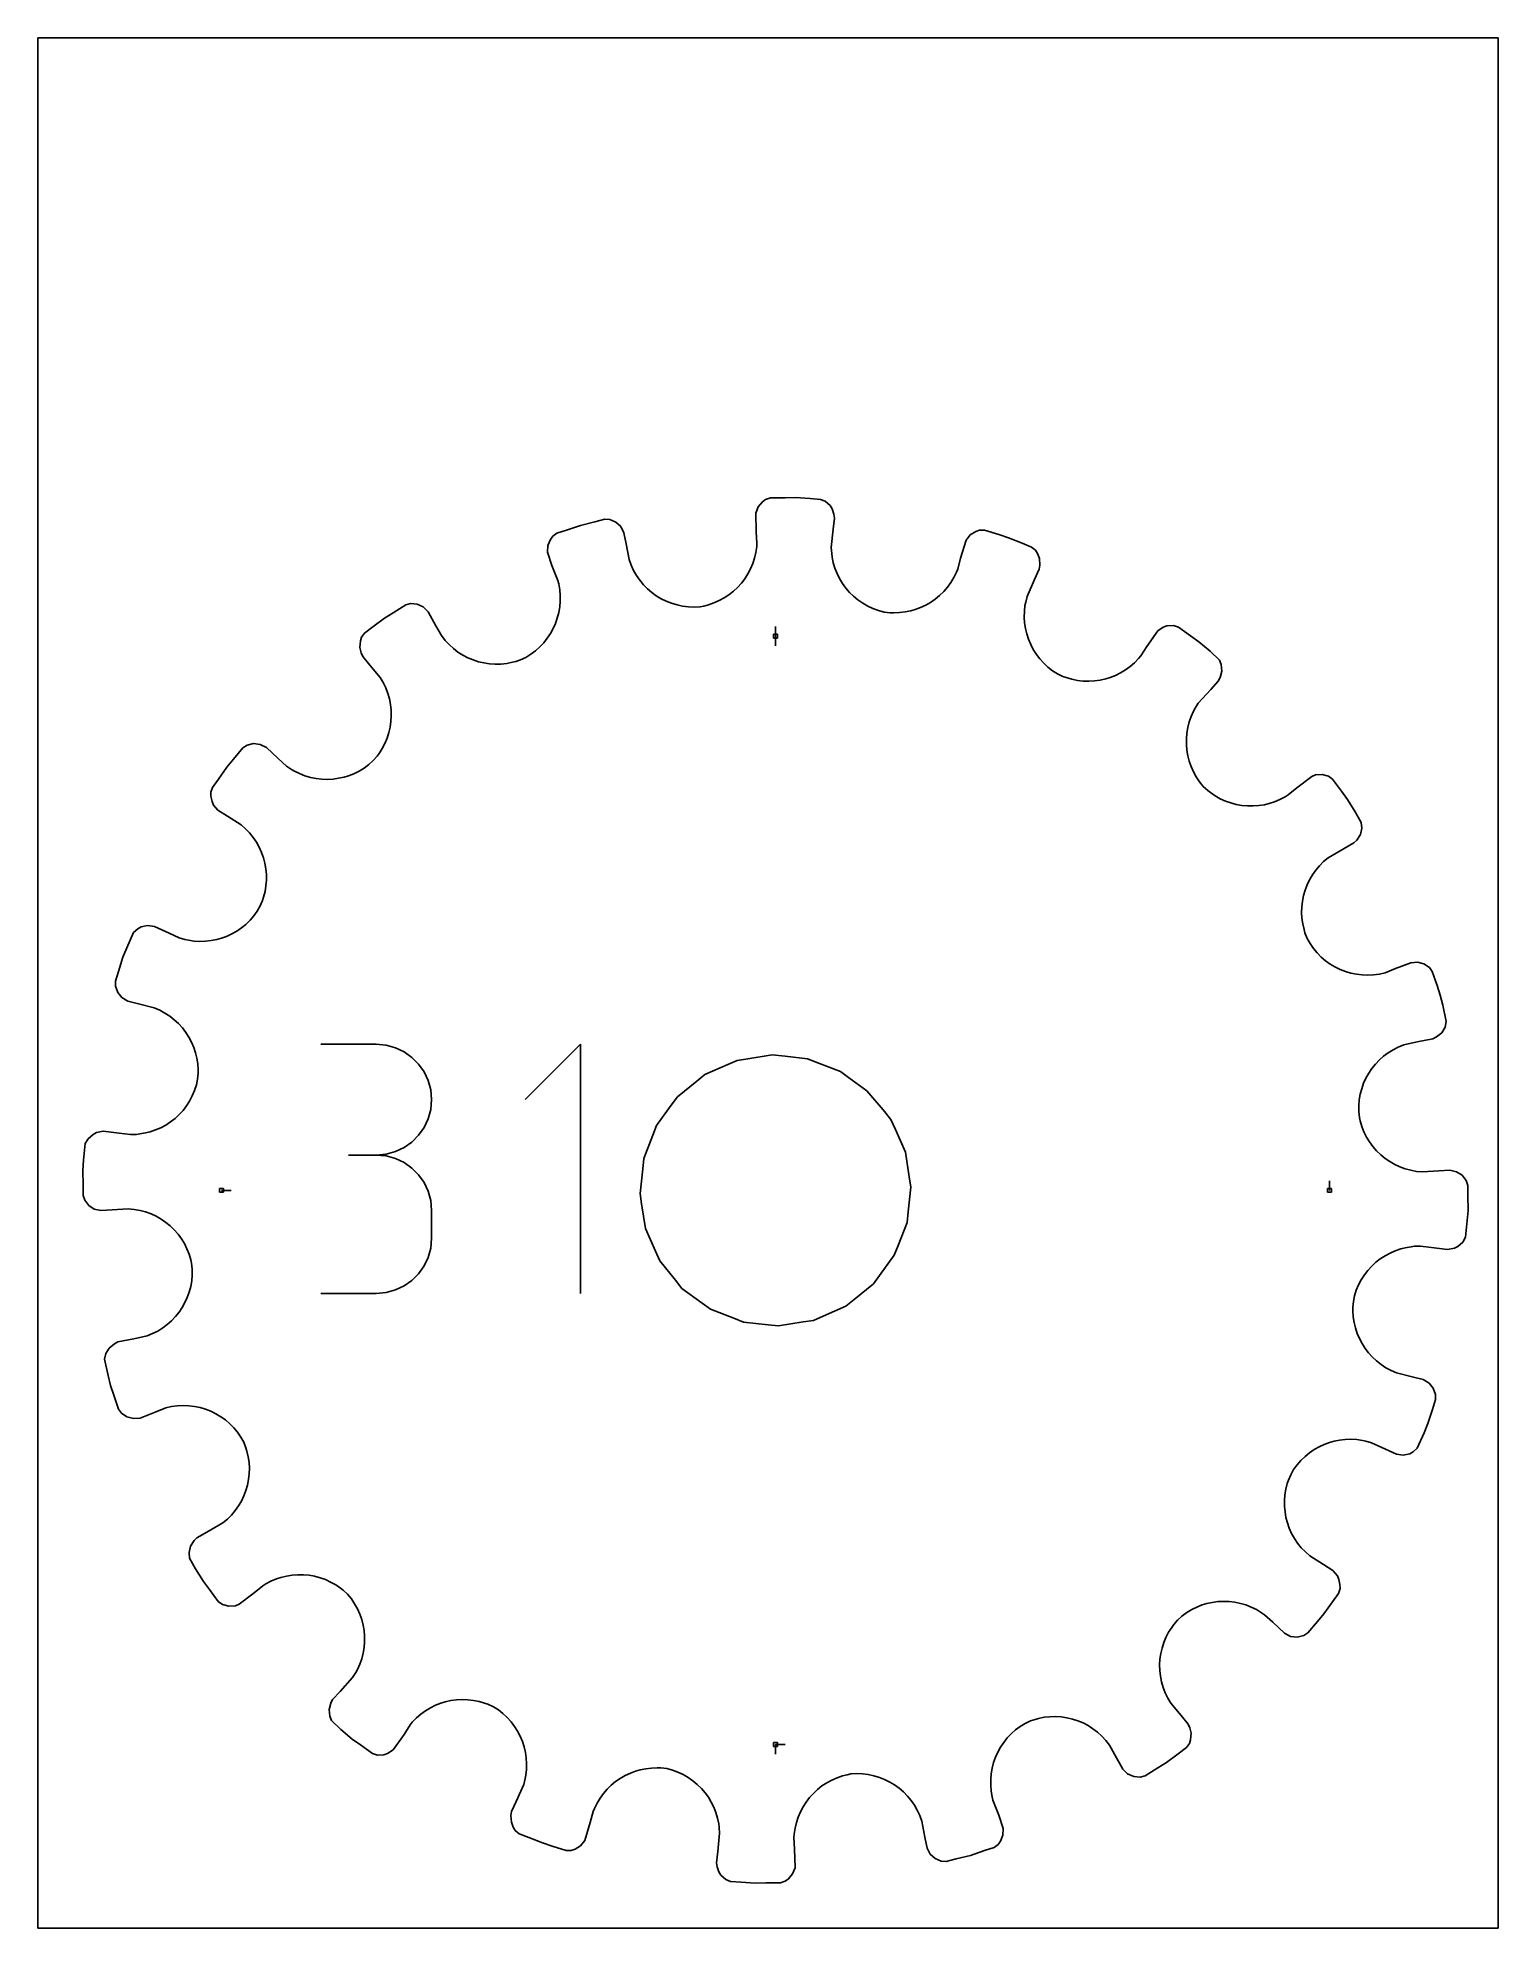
# Model space of a CAD drawing. Extents: x 0 to 216, y 0 to 279.
import ezdxf

# ---------------------------------------------------------------- set-up
doc = ezdxf.new("R2010")
doc.units = 0

msp = doc.modelspace()

# ---------------------------------------------------------------- linework, layer by layer
at = {"layer": 'annotation', "color": 1}
for p, q in [((109.051908, 190.959435), (109.051908, 192.388185)), ((109.051908, 190.959435), (109.051908, 192.388185)), ((109.051908, 192.388185), (109.051908, 190.959435)), ((109.051908, 190.959435), (109.051908, 189.530685)), ((50.0407, 130.640011), (41.855036, 130.640011)), ((51.512912, 130.507868), (50.0407, 130.640011)), ((52.898211, 130.127053), (51.512912, 130.507868)), ((54.173559, 129.520986), (52.898211, 130.127053)), ((55.315913, 128.71309), (54.173559, 129.520986)), ((56.302234, 127.726785), (55.315913, 128.71309)), ((80.245708, 130.682778), (72.050798, 122.485555)), ((80.245708, 93.820705), (80.245708, 130.682778)), ((57.10948, 126.585493), (56.302234, 127.726785)), ((57.714611, 125.312635), (57.10948, 126.585493)), ((58.094586, 123.931632), (57.714611, 125.312635)), ((58.226364, 122.465906), (58.094586, 123.931632)), ((57.714611, 119.606936), (58.094586, 120.993298)), ((58.094586, 120.993298), (58.226364, 122.465906)), ((58.226364, 122.465906), (58.226364, 122.465906)), ((56.302234, 117.185873), (57.10948, 118.330051)), ((57.10948, 118.330051), (57.714611, 119.606936)), ((51.512912, 114.400858), (52.898211, 114.781896)), ((52.898211, 114.781896), (54.173559, 115.388564)), ((54.173559, 115.388564), (55.315913, 116.197634)), ((55.315913, 116.197634), (56.302234, 117.185873)), ((50.0407, 114.268683), (45.942089, 114.268683)), ((45.942089, 114.268683), (50.0407, 114.268683)), ((50.0407, 114.268683), (51.512912, 114.400858)), ((51.512912, 114.13654), (50.0407, 114.268683)), ((50.0407, 114.268683), (50.0407, 114.268683)), ((52.898211, 113.755725), (51.512912, 114.13654)), ((54.173559, 113.149658), (52.898211, 113.755725)), ((55.315913, 112.341762), (54.173559, 113.149658)), ((56.302234, 111.355457), (55.315913, 112.341762)), ((27.144382, 109.051908), (28.573132, 109.051908)), ((57.10948, 110.214165), (56.302234, 111.355457)), ((57.714611, 108.941307), (57.10948, 110.214165)), ((190.959435, 109.051908), (190.959435, 110.480658)), ((58.094586, 107.560304), (57.714611, 108.941307)), ((58.226364, 106.094578), (58.094586, 107.560304)), ((58.226364, 101.995966), (58.226364, 106.094578)), ((58.226364, 106.094578), (58.226364, 106.094578)), ((58.094586, 100.529631), (58.226364, 101.995966)), ((56.302234, 96.734135), (57.10948, 97.875351)), ((57.10948, 97.875351), (57.714611, 99.148304)), ((57.714611, 99.148304), (58.094586, 100.529631)), ((54.173559, 94.940372), (55.315913, 95.748021)), ((55.315913, 95.748021), (56.302234, 96.734135)), ((41.855036, 93.821861), (50.0407, 93.821861)), ((50.0407, 93.821861), (51.512912, 93.953928)), ((50.0407, 93.821861), (50.0407, 93.821861)), ((51.512912, 93.953928), (52.898211, 94.334553)), ((52.898211, 94.334553), (54.173559, 94.940372)), ((109.051908, 27.144382), (110.480658, 27.144382)), ((109.051908, 27.144382), (110.480658, 27.144382)), ((110.480658, 27.144382), (109.051908, 27.144382)), ((109.051908, 27.144382), (109.051908, 25.715632))]:
    msp.add_line(p, q, dxfattribs=at)
at = {"layer": 'boundary', "color": 5}
for p, q in [((106.510862, 210.086391), (106.161562, 209.165952)), ((107.144159, 210.819655), (106.510862, 210.086391)), ((107.604493, 211.173586), (107.144159, 210.819655)), ((108.316122, 211.397854), (107.604493, 211.173586)), ((110.495601, 211.420565), (108.316122, 211.397854)), ((112.007266, 211.436317), (110.495601, 211.420565)), ((114.18181, 211.287895), (112.007266, 211.436317)), ((115.690053, 211.184952), (114.18181, 211.287895)), ((116.387554, 210.920202), (115.690053, 211.184952)), ((117.131107, 210.276567), (116.387554, 210.920202)), ((117.416711, 209.771503), (117.131107, 210.276567)), ((117.682496, 209.012861), (117.416711, 209.771503)), ((80.224227, 207.338126), (78.158425, 206.643342)), ((82.338035, 207.869236), (80.224227, 207.338126)), ((83.804152, 208.237609), (82.338035, 207.869236)), ((84.549344, 208.200872), (83.804152, 208.237609)), ((85.455806, 207.818905), (84.549344, 208.200872)), ((86.179901, 207.154709), (85.455806, 207.818905)), ((86.645235, 206.25765), (86.179901, 207.154709)), ((106.161562, 209.165952), (106.219576, 206.375557)), ((117.306265, 204.04338), (117.581291, 206.77758)), ((117.581291, 206.77758), (117.780093, 208.424134)), ((117.780093, 208.424134), (117.682496, 209.012861)), ((75.41379, 204.355963), (75.366019, 203.372693)), ((75.789697, 205.249116), (75.41379, 204.355963)), ((76.118312, 205.728022), (75.789697, 205.249116)), ((76.725604, 206.161447), (76.118312, 205.728022)), ((78.158425, 206.643342), (76.725604, 206.161447)), ((86.964956, 204.63026), (86.645235, 206.25765)), ((87.42592, 202.283934), (86.964956, 204.63026)), ((106.276094, 204.20284), (106.153129, 203.340019)), ((106.219576, 206.375557), (106.323076, 204.720204)), ((106.323076, 204.720204), (106.276094, 204.20284)), ((117.365376, 203.171229), (117.306265, 204.04338)), ((137.239867, 205.159046), (136.432881, 202.487443)), ((137.856507, 205.926472), (137.239867, 205.159046)), ((138.685692, 206.428551), (137.856507, 205.926472)), ((139.232808, 206.622774), (138.685692, 206.428551)), ((139.978733, 206.61607), (139.232808, 206.622774)), ((142.058611, 205.964209), (139.978733, 206.61607)), ((143.501194, 205.512085), (142.058611, 205.964209)), ((145.52348, 204.699011), (143.501194, 205.512085)), ((146.926119, 204.135072), (145.52348, 204.699011)), ((147.507544, 203.667504), (146.926119, 204.135072)), ((75.366019, 203.372693), (76.014025, 201.418315)), ((76.014025, 201.418315), (76.893435, 199.194721)), ((87.724566, 201.455901), (87.42592, 202.283934)), ((88.089232, 200.668622), (87.724566, 201.455901)), ((105.694212, 201.690162), (105.364673, 200.910406)), ((105.958131, 202.501311), (105.694212, 201.690162)), ((106.153129, 203.340019), (105.958131, 202.501311)), ((117.426487, 202.662624), (117.365376, 203.171229)), ((117.601724, 201.822147), (117.426487, 202.662624)), ((117.846497, 201.007576), (117.601724, 201.822147)), ((136.432881, 202.487443), (136.019756, 200.881051)), ((147.807807, 203.170603), (147.507544, 203.667504)), ((148.096079, 202.431448), (147.807807, 203.170603)), ((148.060645, 200.863343), (148.149683, 201.453398)), ((148.149683, 201.453398), (148.096079, 202.431448)), ((76.893435, 199.194721), (77.008732, 198.68813)), ((77.008732, 198.68813), (77.158255, 197.82947)), ((88.515598, 199.923697), (88.089232, 200.668622)), ((89.000158, 199.224561), (88.515598, 199.923697)), ((89.538986, 198.573365), (89.000158, 199.224561)), ((90.12785, 197.972416), (89.538986, 198.573365)), ((104.012032, 198.792135), (103.450452, 198.171837)), ((104.520432, 199.45788), (104.012032, 198.792135)), ((104.972447, 200.165322), (104.520432, 199.45788)), ((105.364673, 200.910406), (104.972447, 200.165322)), ((118.157486, 200.221479), (117.846497, 201.007576)), ((118.532056, 199.468344), (118.157486, 200.221479)), ((118.967004, 198.750674), (118.532056, 199.468344)), ((119.4599, 198.073614), (118.967004, 198.750674)), ((134.986876, 198.883448), (134.485248, 198.193569)), ((135.431597, 199.620946), (134.986876, 198.883448)), ((135.815232, 200.403511), (135.431597, 199.620946)), ((136.019756, 200.881051), (135.815232, 200.403511)), ((146.256099, 196.843201), (147.362678, 199.358704)), ((147.362678, 199.358704), (148.060645, 200.863343)), ((54.389967, 195.58113), (52.543505, 194.423018)), ((55.109992, 195.77677), (54.389967, 195.58113)), ((56.089866, 195.693421), (55.109992, 195.77677)), ((56.983635, 195.285447), (56.089866, 195.693421)), ((77.158255, 197.82947), (77.231826, 196.971582)), ((77.231565, 196.118618), (77.159136, 195.275004)), ((77.231826, 196.971582), (77.231565, 196.118618)), ((90.763228, 197.424411), (90.12785, 197.972416)), ((91.441083, 196.932293), (90.763228, 197.424411)), ((92.15788, 196.498775), (91.441083, 196.932293)), ((92.909261, 196.125478), (92.15788, 196.498775)), ((93.691575, 195.815903), (92.909261, 196.125478)), ((94.501037, 195.572138), (93.691575, 195.815903)), ((99.133201, 195.589955), (98.440313, 195.414347)), ((99.950133, 195.867142), (99.133201, 195.589955)), ((100.732171, 196.210209), (99.950133, 195.867142)), ((101.476234, 196.615656), (100.732171, 196.210209)), ((102.179364, 197.079948), (101.476234, 196.615656)), ((102.838585, 197.599971), (102.179364, 197.079948)), ((103.450452, 198.171837), (102.838585, 197.599971)), ((120.007099, 197.43914), (119.4599, 198.073614)), ((120.606576, 196.852169), (120.007099, 197.43914)), ((121.255047, 196.316021), (120.606576, 196.852169)), ((121.949462, 195.833881), (121.255047, 196.316021)), ((122.687233, 195.410206), (121.949462, 195.833881)), ((131.990117, 195.957448), (131.264196, 195.540837)), ((132.679188, 196.4334), (131.990117, 195.957448)), ((133.327456, 196.966291), (132.679188, 196.4334)), ((133.930804, 197.553809), (133.327456, 196.966291)), ((134.485248, 198.193569), (133.930804, 197.553809)), ((145.943548, 195.492653), (146.042738, 195.995414)), ((146.042738, 195.995414), (146.256099, 196.843201)), ((51.262817, 193.619764), (49.512943, 192.320297)), ((52.543505, 194.423018), (51.262817, 193.619764)), ((57.703574, 194.576059), (56.983635, 195.285447)), ((58.867113, 192.486918), (57.703574, 194.576059)), ((76.527359, 192.842859), (76.185037, 192.079141)), ((76.805217, 193.632824), (76.527359, 192.842859)), ((77.016517, 194.444939), (76.805217, 193.632824)), ((77.159136, 195.275004), (77.016517, 194.444939)), ((95.333662, 195.397105), (94.501037, 195.572138)), ((96.18587, 195.293528), (95.333662, 195.397105)), ((97.053169, 195.263094), (96.18587, 195.293528)), ((97.931842, 195.308602), (97.053169, 195.263094)), ((98.440313, 195.414347), (97.931842, 195.308602)), ((123.465423, 195.04811), (122.687233, 195.410206)), ((124.281137, 194.751484), (123.465423, 195.04811)), ((125.131199, 194.523565), (124.281137, 194.751484)), ((126.005058, 194.427176), (125.131199, 194.523565)), ((126.517163, 194.415947), (126.005058, 194.427176)), ((127.377726, 194.440581), (126.517163, 194.415947)), ((128.224697, 194.5381), (127.377726, 194.440581)), ((129.054208, 194.706361), (128.224697, 194.5381)), ((129.717846, 194.895145), (129.054208, 194.706361)), ((130.505441, 195.185945), (129.717846, 194.895145)), ((131.264196, 195.540837), (130.505441, 195.185945)), ((145.832034, 193.789533), (145.850903, 194.639571)), ((145.885033, 192.945867), (145.832034, 193.789533)), ((145.850903, 194.639571), (145.943548, 195.492653)), ((146.008105, 192.113358), (145.885033, 192.945867)), ((47.691041, 190.262469), (47.609595, 189.296839)), ((47.85525, 190.819445), (47.691041, 190.262469)), ((48.299248, 191.418999), (47.85525, 190.819445)), ((49.512943, 192.320297), (48.299248, 191.418999)), ((59.674132, 191.03791), (58.867113, 192.486918)), ((60.214079, 190.342969), (59.674132, 191.03791)), ((60.804286, 189.706601), (60.214079, 190.342969)), ((75.313528, 190.647918), (74.788343, 189.988883)), ((75.779877, 191.346023), (75.313528, 190.647918)), ((76.185037, 192.079141), (75.779877, 191.346023)), ((146.200151, 191.296406), (146.008105, 192.113358)), ((146.459647, 190.500415), (146.200151, 191.296406)), ((146.784344, 189.728123), (146.459647, 190.500415)), ((165.559031, 191.744745), (163.965837, 189.453085)), ((166.382706, 192.284162), (165.559031, 191.744745)), ((166.923699, 192.494306), (166.382706, 192.284162)), ((167.906655, 192.520868), (166.923699, 192.494306)), ((168.614142, 192.284138), (167.906655, 192.520868)), ((170.390722, 191.021407), (168.614142, 192.284138)), ((171.622941, 190.145588), (170.390722, 191.021407)), ((173.294956, 188.747311), (171.622941, 190.145588)), ((47.609595, 189.296839), (47.795691, 188.514824)), ((47.795691, 188.514824), (48.031551, 187.96665)), ((48.031551, 187.96665), (49.088228, 186.688332)), ((61.43959, 189.130487), (60.804286, 189.706601)), ((62.116419, 188.615049), (61.43959, 189.130487)), ((62.830319, 188.161894), (62.116419, 188.615049)), ((63.575996, 187.772464), (62.830319, 188.161894)), ((64.349559, 187.447972), (63.575996, 187.772464)), ((65.146261, 187.189493), (64.349559, 187.447972)), ((70.658076, 187.237635), (70.165423, 187.09639)), ((71.33636, 187.464682), (70.658076, 187.237635)), ((72.134225, 187.829457), (71.33636, 187.464682)), ((72.876778, 188.289389), (72.134225, 187.829457)), ((73.568089, 188.805327), (72.876778, 188.289389)), ((74.206063, 189.373181), (73.568089, 188.805327)), ((74.788343, 189.988883), (74.206063, 189.373181)), ((147.172794, 188.984145), (146.784344, 189.728123)), ((147.624015, 188.274311), (147.172794, 188.984145)), ((148.135382, 187.60085), (147.624015, 188.274311)), ((148.706239, 186.970191), (148.135382, 187.60085)), ((162.734602, 187.662215), (162.127949, 187.036565)), ((163.076547, 188.05299), (162.734602, 187.662215)), ((163.965837, 189.453085), (163.076547, 188.05299)), ((174.695881, 187.408954), (173.294956, 188.747311)), ((174.954796, 186.761229), (174.695881, 187.408954)), ((49.088228, 186.688332), (50.611716, 184.845287)), ((50.611716, 184.845287), (51.062288, 184.089799)), ((65.962164, 186.998192), (65.146261, 187.189493)), ((66.79205, 186.875624), (65.962164, 186.998192)), ((67.631921, 186.82283), (66.79205, 186.875624)), ((68.477194, 186.841175), (67.631921, 186.82283)), ((69.323213, 186.931912), (68.477194, 186.841175)), ((70.165423, 187.09639), (69.323213, 186.931912)), ((149.334271, 186.385111), (148.706239, 186.970191)), ((150.018275, 185.850843), (149.334271, 186.385111)), ((150.756308, 185.371492), (150.018275, 185.850843)), ((151.558063, 185.010226), (150.756308, 185.371492)), ((152.04133, 184.84093), (151.558063, 185.010226)), ((152.867236, 184.598199), (152.04133, 184.84093)), ((153.70297, 184.429246), (152.867236, 184.598199)), ((154.544043, 184.333169), (153.70297, 184.429246)), ((157.052947, 184.469843), (156.223571, 184.354344)), ((157.869343, 184.654091), (157.052947, 184.469843)), ((158.525229, 184.855522), (157.869343, 184.654091)), ((159.306507, 185.162115), (158.525229, 184.855522)), ((160.061852, 185.534438), (159.306507, 185.162115)), ((160.786942, 185.97163), (160.061852, 185.534438)), ((161.477143, 186.47259), (160.786942, 185.97163)), ((162.127949, 187.036565), (161.477143, 186.47259)), ((174.522765, 184.315602), (174.789581, 184.84894)), ((174.789581, 184.84894), (175.040904, 185.795753)), ((175.040904, 185.795753), (174.954796, 186.761229)), ((51.062288, 184.089799), (51.440379, 183.308875)), ((51.440379, 183.308875), (51.746197, 182.50704)), ((51.746197, 182.50704), (51.980095, 181.68913)), ((51.980095, 181.68913), (52.14236, 180.85985)), ((155.38581, 184.308568), (154.544043, 184.333169)), ((156.223571, 184.354344), (155.38581, 184.308568)), ((171.564314, 181.049794), (173.394011, 183.10025)), ((173.394011, 183.10025), (174.522765, 184.315602)), ((52.14236, 180.85985), (52.233898, 180.023652)), ((52.255493, 179.184748), (52.206462, 178.348833)), ((52.233898, 180.023652), (52.255493, 179.184748)), ((170.217047, 178.276372), (170.497969, 179.079064)), ((170.497969, 179.079064), (170.849803, 179.862019)), ((170.849803, 179.862019), (171.099483, 180.309498)), ((171.099483, 180.309498), (171.564314, 181.049794)), ((51.901353, 176.701825), (51.645306, 175.900526)), ((52.08869, 177.519372), (51.901353, 176.701825)), ((52.206462, 178.348833), (52.08869, 177.519372)), ((169.797064, 175.791699), (169.866621, 176.627724)), ((169.866621, 176.627724), (170.006508, 177.457283)), ((170.006508, 177.457283), (170.217047, 178.276372)), ((30.326337, 174.454649), (28.928061, 172.782634)), ((30.950468, 174.863197), (30.326337, 174.454649)), ((31.907935, 175.086862), (30.950468, 174.863197)), ((32.884959, 174.974642), (31.907935, 175.086862)), ((33.788215, 174.522765), (32.884959, 174.974642)), ((35.540476, 172.895358), (33.788215, 174.522765)), ((50.161499, 173.23258), (49.597118, 172.565714)), ((50.471737, 173.640048), (50.161499, 173.23258)), ((50.930227, 174.364959), (50.471737, 173.640048)), ((51.322111, 175.119719), (50.930227, 174.364959)), ((51.645306, 175.900526), (51.322111, 175.119719)), ((169.797405, 174.953986), (169.797064, 175.791699)), ((169.867577, 174.119191), (169.797405, 174.953986)), ((170.007506, 173.29192), (169.867577, 174.119191)), ((170.217152, 172.477525), (170.007506, 173.29192)), ((27.958229, 171.622941), (26.695497, 169.846361)), ((28.928061, 172.782634), (27.958229, 171.622941)), ((36.755828, 171.766603), (35.540476, 172.895358)), ((37.483951, 171.272658), (36.755828, 171.766603)), ((37.93143, 171.022979), (37.483951, 171.272658)), ((38.704102, 170.642058), (37.93143, 171.022979)), ((39.498711, 170.332095), (38.704102, 170.642058)), ((46.742392, 170.638211), (45.953142, 170.33127)), ((47.508408, 171.014068), (46.742392, 170.638211)), ((48.246403, 171.458746), (47.508408, 171.014068)), ((48.951193, 171.972189), (48.246403, 171.458746)), ((49.597118, 172.565714), (48.951193, 171.972189)), ((170.495802, 171.679431), (170.217152, 172.477525)), ((170.843532, 170.902931), (170.495802, 171.679431)), ((171.259943, 170.152032), (170.843532, 170.902931)), ((188.895032, 170.471716), (188.346858, 170.235856)), ((189.876155, 170.526669), (188.895032, 170.471716)), ((190.819445, 170.248567), (189.876155, 170.526669)), ((25.819678, 168.614142), (25.582949, 167.906655)), ((25.582949, 167.906655), (25.598633, 167.326258)), ((26.695497, 169.846361), (25.819678, 168.614142)), ((40.311085, 170.092732), (39.498711, 170.332095)), ((41.136356, 169.92391), (40.311085, 170.092732)), ((41.969733, 169.82555), (41.136356, 169.92391)), ((42.806755, 169.797266), (41.969733, 169.82555)), ((43.642745, 169.838839), (42.806755, 169.797266)), ((44.473097, 169.9502), (43.642745, 169.838839)), ((45.292765, 170.131294), (44.473097, 169.9502)), ((45.953142, 170.33127), (45.292765, 170.131294)), ((171.745375, 169.432641), (171.259943, 170.152032)), ((172.299203, 168.748902), (171.745375, 169.432641)), ((172.949963, 168.157497), (172.299203, 168.748902)), ((173.357432, 167.847258), (172.949963, 168.157497)), ((174.068081, 167.361359), (173.357432, 167.847258)), ((186.123605, 168.548778), (184.845287, 167.492101)), ((188.346858, 170.235856), (186.123605, 168.548778)), ((191.419, 169.804569), (190.819445, 170.248567)), ((192.718466, 168.054696), (191.419, 169.804569)), ((193.619764, 166.841), (192.718466, 168.054696)), ((25.598633, 167.326258), (25.755265, 166.548471)), ((25.755265, 166.548471), (25.965408, 166.007478)), ((25.965408, 166.007478), (26.632114, 165.247991)), ((26.632114, 165.247991), (28.032208, 164.358702)), ((174.810616, 166.942198), (174.068081, 167.361359)), ((175.580756, 166.590871), (174.810616, 166.942198)), ((176.373663, 166.307325), (175.580756, 166.590871)), ((177.184555, 166.091848), (176.373663, 166.307325)), ((178.009137, 165.945587), (177.184555, 166.091848)), ((178.842409, 165.868404), (178.009137, 165.945587)), ((179.680089, 165.861075), (178.842409, 165.868404)), ((180.517395, 165.923969), (179.680089, 165.861075)), ((181.349508, 166.057268), (180.517395, 165.923969)), ((182.172074, 166.261829), (181.349508, 166.057268)), ((182.835422, 166.482864), (182.172074, 166.261829)), ((183.628694, 166.818281), (182.835422, 166.482864)), ((184.3992, 167.226056), (183.628694, 166.818281)), ((184.845287, 167.492101), (184.3992, 167.226056)), ((194.777875, 164.994538), (193.619764, 166.841)), ((195.661252, 163.418972), (194.777875, 164.994538)), ((28.032208, 164.358702), (30.050827, 163.076547)), ((30.050827, 163.076547), (30.71264, 162.497432)), ((30.71264, 162.497432), (31.313208, 161.871679)), ((195.52634, 161.647918), (195.742636, 162.592528)), ((195.742636, 162.592528), (195.661252, 163.418972)), ((31.313208, 161.871679), (31.851801, 161.203495)), ((31.851801, 161.203495), (32.32666, 160.498024)), ((32.32666, 160.498024), (32.737727, 159.759327)), ((32.737727, 159.759327), (33.083177, 158.992435)), ((190.753305, 158.208556), (193.127051, 159.593224)), ((193.127051, 159.593224), (194.576059, 160.400243)), ((194.576059, 160.400243), (194.994925, 160.825339)), ((194.994925, 160.825339), (195.52634, 161.647918)), ((33.083177, 158.992435), (33.362818, 158.201179)), ((33.362818, 158.201179), (33.575028, 157.390912)), ((33.575028, 157.390912), (33.718959, 156.565679)), ((33.718959, 156.565679), (33.793466, 155.730328)), ((188.919396, 156.387039), (189.470661, 157.03935)), ((189.470661, 157.03935), (190.082352, 157.648025)), ((190.082352, 157.648025), (190.753305, 158.208556)), ((33.731473, 154.04656), (33.592531, 153.207592)), ((33.797819, 154.889093), (33.731473, 154.04656)), ((33.793466, 155.730328), (33.797819, 154.889093)), ((187.342115, 153.427978), (187.639573, 154.211017)), ((187.639573, 154.211017), (188.002408, 154.968114)), ((188.002408, 154.968114), (188.429465, 155.695028)), ((188.429465, 155.695028), (188.919396, 156.387039)), ((32.880277, 151.084658), (32.449287, 150.320528)), ((33.211013, 151.893253), (32.880277, 151.084658)), ((33.380309, 152.37652), (33.211013, 151.893253)), ((33.592531, 153.207592), (33.380309, 152.37652)), ((186.830343, 150.125724), (186.854003, 150.967807)), ((186.854003, 150.967807), (186.947996, 151.801782)), ((186.947996, 151.801782), (187.111148, 152.623412)), ((187.111148, 152.623412), (187.342115, 153.427978)), ((16.241163, 148.211439), (15.277859, 148.016066)), ((17.240474, 148.060645), (16.241163, 148.211439)), ((30.761246, 148.36917), (30.105314, 147.833439)), ((31.373239, 148.963442), (30.761246, 148.36917)), ((31.937509, 149.614397), (31.373239, 148.963442)), ((32.449287, 150.320528), (31.937509, 149.614397)), ((186.878336, 149.280145), (186.830343, 150.125724)), ((186.999272, 148.435686), (186.878336, 149.280145)), ((187.194356, 147.596694), (186.999272, 148.435686)), ((14.160232, 147.164235), (13.155672, 144.903833)), ((14.780959, 147.715804), (14.160232, 147.164235)), ((15.277859, 148.016066), (14.780959, 147.715804)), ((19.409821, 147.054334), (17.240474, 148.060645)), ((20.91446, 146.356367), (19.409821, 147.054334)), ((21.759694, 146.111535), (20.91446, 146.356367)), ((22.262454, 146.012346), (21.759694, 146.111535)), ((23.114876, 145.888845), (22.262454, 146.012346)), ((23.96616, 145.839761), (23.114876, 145.888845)), ((24.812435, 145.863328), (23.96616, 145.839761)), ((25.649514, 145.957703), (24.812435, 145.863328)), ((26.472837, 146.121501), (25.649514, 145.957703)), ((27.133399, 146.306425), (26.472837, 146.121501)), ((27.919685, 146.592623), (27.133399, 146.306425)), ((28.680381, 146.94343), (27.919685, 146.592623)), ((29.410376, 147.357587), (28.680381, 146.94343)), ((30.105314, 147.833439), (29.410376, 147.357587)), ((187.335602, 147.104041), (187.194356, 147.596694)), ((187.650787, 146.28218), (187.335602, 147.104041)), ((188.087059, 145.51891), (187.650787, 146.28218)), ((188.581103, 144.806228), (188.087059, 145.51891)), ((12.591732, 143.501194), (11.939871, 141.421317)), ((13.155672, 144.903833), (12.591732, 143.501194)), ((189.128608, 144.145729), (188.581103, 144.806228)), ((189.725799, 143.54023), (189.128608, 144.145729)), ((190.368189, 142.991429), (189.725799, 143.54023)), ((191.051223, 142.50029), (190.368189, 142.991429)), ((191.771059, 142.069681), (191.051223, 142.50029)), ((202.960579, 142.699741), (200.736985, 141.820332)), ((203.966868, 142.792666), (202.960579, 142.699741)), ((204.916951, 142.542044), (203.966868, 142.792666)), ((205.728022, 141.985505), (204.916951, 142.542044)), ((11.487747, 139.978734), (11.481042, 139.232808)), ((11.939871, 141.421317), (11.487747, 139.978734)), ((192.523326, 141.701214), (191.771059, 142.069681)), ((193.303555, 141.396587), (192.523326, 141.701214)), ((194.107555, 141.157325), (193.303555, 141.396587)), ((194.931371, 140.98634), (194.107555, 141.157325)), ((195.770446, 140.884618), (194.931371, 140.98634)), ((196.620602, 140.854422), (195.770446, 140.884618)), ((197.477615, 140.897321), (196.620602, 140.854422)), ((198.336763, 141.015115), (197.477615, 140.897321)), ((199.19472, 141.210382), (198.336763, 141.015115)), ((200.736985, 141.820332), (199.19472, 141.210382)), ((206.161447, 141.378212), (205.728022, 141.985505)), ((206.856231, 139.31241), (206.161447, 141.378212)), ((11.481042, 139.232808), (11.809977, 138.306217)), ((11.809977, 138.306217), (12.432149, 137.544593)), ((12.432149, 137.544593), (13.300322, 137.028512)), ((13.300322, 137.028512), (14.906713, 136.615388)), ((207.338126, 137.87959), (206.856231, 139.31241)), ((207.706499, 136.413473), (207.338126, 137.87959)), ((14.906713, 136.615388), (17.222766, 136.019756)), ((17.222766, 136.019756), (18.031522, 135.673375)), ((18.031522, 135.673375), (18.795922, 135.263902)), ((18.795922, 135.263902), (19.514762, 134.794733)), ((19.514762, 134.794733), (20.184552, 134.270592)), ((20.184552, 134.270592), (20.803485, 133.695131)), ((208.222564, 133.99448), (207.706499, 136.413473)), ((20.803485, 133.695131), (21.369214, 133.072441)), ((21.369214, 133.072441), (21.879327, 132.406431)), ((21.879327, 132.406431), (22.331586, 131.701365)), ((22.331586, 131.701365), (22.723471, 130.960979)), ((203.911323, 130.997617), (206.25765, 131.458581)), ((206.25765, 131.458581), (206.787329, 131.733343)), ((206.787329, 131.733343), (207.546891, 132.351466)), ((207.546891, 132.351466), (208.044442, 133.183241)), ((208.044442, 133.183241), (208.222564, 133.99448)), ((22.723471, 130.960979), (23.052707, 130.189483)), ((23.052707, 130.189483), (23.316847, 129.390723)), ((23.316847, 129.390723), (23.513676, 128.569029)), ((23.513676, 128.569029), (23.640747, 127.728248)), ((198.327253, 128.323669), (198.957871, 128.882988)), ((198.957871, 128.882988), (199.637374, 129.389773)), ((199.637374, 129.389773), (200.363546, 129.839971)), ((200.363546, 129.839971), (201.13348, 130.229906)), ((201.13348, 130.229906), (201.944823, 130.55559)), ((201.944823, 130.55559), (203.911323, 130.997617)), ((23.684429, 126.360249), (23.619727, 125.489078)), ((23.640747, 127.728248), (23.695659, 126.872354)), ((23.695659, 126.872354), (23.684429, 126.360249)), ((196.345895, 125.638218), (196.75475, 126.369178)), ((196.75475, 126.369178), (197.222869, 127.062981)), ((197.222869, 127.062981), (197.747987, 127.715755)), ((197.747987, 127.715755), (198.327253, 128.323669)), ((22.841903, 123.005932), (22.443447, 122.251607)), ((23.177186, 123.79949), (22.841903, 123.005932)), ((23.445674, 124.62927), (23.177186, 123.79949)), ((23.619727, 125.489078), (23.445674, 124.62927)), ((195.354686, 122.421143), (195.500455, 123.261788)), ((195.500455, 123.261788), (195.716072, 124.080736)), ((195.716072, 124.080736), (195.998695, 124.874169)), ((195.998695, 124.874169), (196.345895, 125.638218)), ((20.905064, 120.252608), (20.290045, 119.683999)), ((21.471221, 120.87215), (20.905064, 120.252608)), ((21.98525, 121.539437), (21.471221, 120.87215)), ((22.443447, 122.251607), (21.98525, 121.539437)), ((195.281064, 121.562754), (195.354686, 122.421143)), ((195.281731, 120.690797), (195.281064, 121.562754)), ((195.381946, 119.819304), (195.281731, 120.690797)), ((8.682621, 117.614804), (8.177557, 117.3292)), ((9.679682, 117.780093), (8.682621, 117.614804)), ((12.05364, 117.493466), (9.679682, 117.780093)), ((13.700195, 117.294664), (12.05364, 117.493466)), ((15.088429, 117.384101), (14.579824, 117.32299)), ((15.937462, 117.529958), (15.088429, 117.384101)), ((16.615268, 117.701968), (15.937462, 117.529958)), ((17.418178, 117.973859), (16.615268, 117.701968)), ((18.190776, 118.310887), (17.418178, 117.973859)), ((18.929386, 118.710184), (18.190776, 118.310887)), ((19.630425, 119.168864), (18.929386, 118.710184)), ((20.290045, 119.683999), (19.630425, 119.168864)), ((195.487691, 119.310833), (195.381946, 119.819304)), ((195.737397, 118.4801), (195.487691, 119.310833)), ((196.054203, 117.683067), (195.737397, 118.4801)), ((196.435134, 116.922646), (196.054203, 117.683067)), ((7.02729, 115.975707), (6.770444, 113.515509)), ((7.447208, 116.692068), (7.02729, 115.975707)), ((8.177557, 117.3292), (7.447208, 116.692068)), ((14.579824, 117.32299), (13.700195, 117.294664)), ((196.875929, 116.202169), (196.435134, 116.922646)), ((197.374097, 115.524049), (196.875929, 116.202169)), ((197.92563, 114.892075), (197.374097, 115.524049)), ((198.526812, 114.309198), (197.92563, 114.892075)), ((6.770444, 113.515509), (6.6675, 112.007266)), ((6.6675, 112.007266), (6.690211, 109.827787)), ((199.174671, 113.778325), (198.526812, 114.309198)), ((199.866204, 113.302324), (199.174671, 113.778325)), ((200.596582, 112.884894), (199.866204, 113.302324)), ((201.362871, 112.529005), (200.596582, 112.884894)), ((202.162041, 112.237458), (201.362871, 112.529005)), ((202.990462, 112.013372), (202.162041, 112.237458)), ((203.844, 111.86031), (202.990462, 112.013372)), ((204.720204, 111.78074), (203.844, 111.86031)), ((207.106847, 111.929964), (204.720204, 111.78074)), ((208.762199, 112.033464), (207.106847, 111.929964)), ((209.74807, 111.810752), (208.762199, 112.033464)), ((210.574172, 111.278941), (209.74807, 111.810752)), ((6.690211, 109.827787), (6.705963, 108.316122)), ((211.173586, 110.499323), (210.574172, 111.278941)), ((211.397854, 109.787695), (211.173586, 110.499323)), ((211.413606, 108.276029), (211.397854, 109.787695)), ((6.705963, 108.316122), (6.930231, 107.604494)), ((6.930231, 107.604494), (7.529645, 106.824876)), ((7.529645, 106.824876), (8.355746, 106.293065)), ((8.355746, 106.293065), (9.341617, 106.070352)), ((9.341617, 106.070352), (10.99697, 106.173852)), ((10.99697, 106.173852), (13.383613, 106.323076)), ((13.383613, 106.323076), (14.259817, 106.243507)), ((14.259817, 106.243507), (15.113355, 106.090445)), ((211.436317, 106.096551), (211.413606, 108.276029)), ((15.113355, 106.090445), (15.941776, 105.866359)), ((15.941776, 105.866359), (16.740946, 105.574812)), ((16.740946, 105.574812), (17.507235, 105.218923)), ((17.507235, 105.218923), (18.237612, 104.801492)), ((18.237612, 104.801492), (18.929146, 104.325491)), ((18.929146, 104.325491), (19.577005, 103.794619)), ((19.577005, 103.794619), (20.178187, 103.211741)), ((211.076527, 102.12811), (211.333373, 104.588308)), ((211.333373, 104.588308), (211.436317, 106.096551)), ((20.178187, 103.211741), (20.72972, 102.579768)), ((20.72972, 102.579768), (21.227888, 101.901648)), ((21.227888, 101.901648), (21.668683, 101.18117)), ((21.668683, 101.18117), (22.049613, 100.42075)), ((202.166355, 100.573859), (203.015388, 100.719716)), ((203.015388, 100.719716), (203.523993, 100.780827)), ((203.523993, 100.780827), (204.403622, 100.809153)), ((204.403622, 100.809153), (206.050177, 100.610351)), ((206.050177, 100.610351), (208.424135, 100.323724)), ((209.421196, 100.489013), (209.92626, 100.774618)), ((209.92626, 100.774618), (210.656609, 101.411749)), ((210.656609, 101.411749), (211.076527, 102.12811)), ((22.049613, 100.42075), (22.36642, 99.623717)), ((22.36642, 99.623717), (22.616126, 98.792984)), ((22.616126, 98.792984), (22.721871, 98.284512)), ((22.721871, 98.284512), (22.822086, 97.413019)), ((196.632596, 97.231667), (197.198753, 97.851209)), ((197.198753, 97.851209), (197.813772, 98.419818)), ((197.813772, 98.419818), (198.473391, 98.934953)), ((198.473391, 98.934953), (199.17443, 99.393633)), ((199.17443, 99.393633), (199.913041, 99.79293)), ((199.913041, 99.79293), (200.685639, 100.129958)), ((200.685639, 100.129958), (201.488549, 100.401849)), ((201.488549, 100.401849), (202.166355, 100.573859)), ((208.424135, 100.323724), (209.421196, 100.489013)), ((22.749131, 95.682674), (22.603362, 94.842029)), ((22.822753, 96.541063), (22.749131, 95.682674)), ((22.822086, 97.413019), (22.822753, 96.541063)), ((194.926631, 94.304327), (195.261914, 95.097885)), ((195.261914, 95.097885), (195.66037, 95.852209)), ((195.66037, 95.852209), (196.118566, 96.56438)), ((196.118566, 96.56438), (196.632596, 97.231667)), ((21.757921, 92.465599), (21.349066, 91.734638)), ((22.105121, 93.229648), (21.757921, 92.465599)), ((22.387745, 94.023081), (22.105121, 93.229648)), ((22.603362, 94.842029), (22.387745, 94.023081)), ((194.419388, 91.743568), (194.48409, 92.614738)), ((194.48409, 92.614738), (194.658142, 93.474546)), ((194.658142, 93.474546), (194.926631, 94.304327)), ((19.776564, 89.780148), (19.145946, 89.220829)), ((20.355831, 90.388062), (19.776564, 89.780148)), ((20.880947, 91.040835), (20.355831, 90.388062)), ((21.349066, 91.734638), (20.880947, 91.040835)), ((194.408158, 91.231463), (194.419388, 91.743568)), ((194.46307, 90.375569), (194.408158, 91.231463)), ((194.590141, 89.534788), (194.46307, 90.375569)), ((194.78697, 88.713094), (194.590141, 89.534788)), ((11.846168, 86.645235), (11.316488, 86.370474)), ((14.192494, 87.106199), (11.846168, 86.645235)), ((16.158994, 87.548227), (14.192494, 87.106199)), ((16.970337, 87.873911), (16.158994, 87.548227)), ((17.740271, 88.263846), (16.970337, 87.873911)), ((18.466443, 88.714044), (17.740271, 88.263846)), ((19.145946, 89.220829), (18.466443, 88.714044)), ((195.05111, 87.914333), (194.78697, 88.713094)), ((195.380346, 87.142838), (195.05111, 87.914333)), ((195.772231, 86.402452), (195.380346, 87.142838)), ((10.059375, 84.920575), (9.881253, 84.109337)), ((9.881253, 84.109337), (10.397318, 81.690344)), ((10.556926, 85.752351), (10.059375, 84.920575)), ((11.316488, 86.370474), (10.556926, 85.752351)), ((196.224489, 85.697385), (195.772231, 86.402452)), ((196.734603, 85.031376), (196.224489, 85.697385)), ((197.300332, 84.408686), (196.734603, 85.031376)), ((197.919265, 83.833225), (197.300332, 84.408686)), ((198.589055, 83.309084), (197.919265, 83.833225)), ((10.397318, 81.690344), (10.765691, 80.224227)), ((199.307895, 82.839915), (198.589055, 83.309084)), ((200.072294, 82.430442), (199.307895, 82.839915)), ((200.881051, 82.08406), (200.072294, 82.430442)), ((203.197103, 81.488429), (200.881051, 82.08406)), ((204.803495, 81.075305), (203.197103, 81.488429)), ((205.671668, 80.559224), (204.803495, 81.075305)), ((10.765691, 80.224227), (11.247586, 78.791406)), ((11.247586, 78.791406), (11.942369, 76.725604)), ((206.29384, 79.797599), (205.671668, 80.559224)), ((206.622774, 78.871009), (206.29384, 79.797599)), ((206.61607, 78.125083), (206.622774, 78.871009)), ((11.942369, 76.725604), (12.375795, 76.118312)), ((12.375795, 76.118312), (13.186866, 75.561773)), ((13.186866, 75.561773), (14.136949, 75.311151)), ((15.143238, 75.404075), (17.366832, 76.283485)), ((17.366832, 76.283485), (18.909097, 76.893435)), ((18.909097, 76.893435), (19.767054, 77.088701)), ((19.767054, 77.088701), (20.626202, 77.206496)), ((20.626202, 77.206496), (21.483215, 77.249395)), ((21.483215, 77.249395), (22.333371, 77.219199)), ((22.333371, 77.219199), (23.172446, 77.117477)), ((23.172446, 77.117477), (23.996262, 76.946492)), ((23.996262, 76.946492), (24.800262, 76.70723)), ((24.800262, 76.70723), (25.580491, 76.402603)), ((25.580491, 76.402603), (26.332758, 76.034136)), ((26.332758, 76.034136), (27.052594, 75.603526)), ((27.052594, 75.603526), (27.735628, 75.112388)), ((205.512085, 74.602622), (206.163945, 76.6825)), ((206.163945, 76.6825), (206.61607, 78.125083)), ((14.136949, 75.311151), (15.143238, 75.404075)), ((27.735628, 75.112388), (28.378017, 74.563587)), ((28.378017, 74.563587), (28.975209, 73.958088)), ((28.975209, 73.958088), (29.522714, 73.297589)), ((29.522714, 73.297589), (30.016758, 72.584907)), ((203.943584, 70.939582), (204.948145, 73.199984)), ((204.948145, 73.199984), (205.512085, 74.602622)), ((30.016758, 72.584907), (30.45303, 71.821637)), ((30.45303, 71.821637), (30.768215, 70.999776)), ((30.768215, 70.999776), (30.909461, 70.507122)), ((30.909461, 70.507122), (31.104545, 69.668131)), ((187.34257, 69.734647), (187.998503, 70.270377)), ((187.998503, 70.270377), (188.693441, 70.74623)), ((188.693441, 70.74623), (189.423435, 71.160387)), ((189.423435, 71.160387), (190.184132, 71.511194)), ((190.184132, 71.511194), (190.970417, 71.797392)), ((190.970417, 71.797392), (191.63098, 71.982316)), ((191.63098, 71.982316), (192.454303, 72.146114)), ((192.454303, 72.146114), (193.291381, 72.240489)), ((193.291381, 72.240489), (194.137657, 72.264056)), ((194.137657, 72.264056), (194.988941, 72.214972)), ((194.988941, 72.214972), (195.841363, 72.091471)), ((195.841363, 72.091471), (196.344123, 71.992281)), ((196.344123, 71.992281), (197.189357, 71.747449)), ((197.189357, 71.747449), (198.693996, 71.049482)), ((198.693996, 71.049482), (200.863343, 70.043172)), ((200.863343, 70.043172), (201.862654, 69.892377)), ((201.862654, 69.892377), (202.825957, 70.087751)), ((202.825957, 70.087751), (203.322858, 70.388013)), ((203.322858, 70.388013), (203.943584, 70.939582)), ((31.104545, 69.668131), (31.225481, 68.823672)), ((31.249814, 67.136009), (31.155821, 66.302034)), ((31.225481, 68.823672), (31.273474, 67.978093)), ((31.273474, 67.978093), (31.249814, 67.136009)), ((185.22354, 67.019159), (185.65453, 67.783289)), ((185.65453, 67.783289), (186.166307, 68.48942)), ((186.166307, 68.48942), (186.730578, 69.140375)), ((186.730578, 69.140375), (187.34257, 69.734647)), ((30.761702, 64.67584), (30.464244, 63.8928)), ((30.992669, 65.480405), (30.761702, 64.67584)), ((31.155821, 66.302034), (30.992669, 65.480405)), ((184.372344, 64.057257), (184.511286, 64.896224)), ((184.511286, 64.896224), (184.723508, 65.727296)), ((184.723508, 65.727296), (184.892804, 66.210564)), ((184.892804, 66.210564), (185.22354, 67.019159)), ((29.184421, 61.716778), (28.633156, 61.064467)), ((29.674352, 62.408789), (29.184421, 61.716778)), ((30.101409, 63.135702), (29.674352, 62.408789)), ((30.464244, 63.8928), (30.101409, 63.135702)), ((184.305998, 63.214724), (184.372344, 64.057257)), ((184.310351, 62.373489), (184.305998, 63.214724)), ((184.384858, 61.538138), (184.310351, 62.373489)), ((184.528789, 60.712905), (184.384858, 61.538138)), ((27.350512, 59.895261), (24.976766, 58.510593)), ((28.021465, 60.455791), (27.350512, 59.895261)), ((28.633156, 61.064467), (28.021465, 60.455791)), ((184.740999, 59.902637), (184.528789, 60.712905)), ((185.02064, 59.111382), (184.740999, 59.902637)), ((185.36609, 58.34449), (185.02064, 59.111382)), ((22.577477, 56.455899), (22.361181, 55.511288)), ((23.108892, 57.278478), (22.577477, 56.455899)), ((23.527758, 57.703574), (23.108892, 57.278478)), ((24.976766, 58.510593), (23.527758, 57.703574)), ((185.777157, 57.605793), (185.36609, 58.34449)), ((186.252016, 56.900321), (185.777157, 57.605793)), ((186.790609, 56.232137), (186.252016, 56.900321)), ((187.391177, 55.606385), (186.790609, 56.232137)), ((22.361181, 55.511288), (22.442565, 54.684845)), ((22.442565, 54.684845), (23.325942, 53.109279)), ((23.325942, 53.109279), (24.484053, 51.262817)), ((188.05299, 55.02727), (187.391177, 55.606385)), ((190.071609, 53.745115), (188.05299, 55.02727)), ((191.471703, 52.855825), (190.071609, 53.745115)), ((24.484053, 51.262817), (25.385351, 50.049121)), ((31.980212, 49.555039), (33.25853, 50.611716)), ((33.25853, 50.611716), (33.704616, 50.877761)), ((33.704616, 50.877761), (34.475123, 51.285536)), ((34.475123, 51.285536), (35.268395, 51.620953)), ((35.268395, 51.620953), (35.931743, 51.841987)), ((35.931743, 51.841987), (36.754309, 52.046549)), ((36.754309, 52.046549), (37.586422, 52.179848)), ((37.586422, 52.179848), (38.423728, 52.242742)), ((38.423728, 52.242742), (39.261408, 52.235413)), ((39.261408, 52.235413), (40.09468, 52.15823)), ((40.09468, 52.15823), (40.919262, 52.011968)), ((40.919262, 52.011968), (41.730154, 51.796492)), ((41.730154, 51.796492), (42.523061, 51.512945)), ((42.523061, 51.512945), (43.293201, 51.161619)), ((43.293201, 51.161619), (44.035736, 50.742457)), ((44.035736, 50.742457), (44.746385, 50.256559)), ((192.138408, 52.096338), (191.471703, 52.855825)), ((192.348552, 51.555345), (192.138408, 52.096338)), ((192.505184, 50.777559), (192.348552, 51.555345)), ((192.520868, 50.197162), (192.505184, 50.777559)), ((25.385351, 50.049121), (26.684817, 48.299248)), ((26.684817, 48.299248), (27.284372, 47.85525)), ((27.284372, 47.85525), (28.227662, 47.577148)), ((28.227662, 47.577148), (29.208785, 47.632101)), ((29.208785, 47.632101), (29.756959, 47.867961)), ((29.756959, 47.867961), (31.980212, 49.555039)), ((44.746385, 50.256559), (45.153853, 49.94632)), ((45.153853, 49.94632), (45.804614, 49.354914)), ((45.804614, 49.354914), (46.358442, 48.671175)), ((46.358442, 48.671175), (46.843874, 47.951785)), ((46.843874, 47.951785), (47.260285, 47.200886)), ((171.361425, 47.465606), (172.150675, 47.772547)), ((172.150675, 47.772547), (172.811051, 47.972523)), ((172.811051, 47.972523), (173.630719, 48.153617)), ((173.630719, 48.153617), (174.461072, 48.264978)), ((174.461072, 48.264978), (175.297062, 48.306551)), ((175.297062, 48.306551), (176.134084, 48.278266)), ((176.134084, 48.278266), (176.967461, 48.179906)), ((176.967461, 48.179906), (177.792732, 48.011084)), ((177.792732, 48.011084), (178.605105, 47.771722)), ((178.605105, 47.771722), (179.399714, 47.461758)), ((190.145588, 46.480876), (191.40832, 48.257456)), ((191.40832, 48.257456), (192.284139, 49.489675)), ((192.284139, 49.489675), (192.520868, 50.197162)), ((47.260285, 47.200886), (47.608015, 46.424385)), ((47.608015, 46.424385), (47.886665, 45.626291)), ((47.886665, 45.626291), (48.09631, 44.811897)), ((48.09631, 44.811897), (48.23624, 43.984626)), ((167.632079, 44.463768), (167.942318, 44.871237)), ((167.942318, 44.871237), (168.506699, 45.538102)), ((168.506699, 45.538102), (169.152624, 46.131628)), ((169.152624, 46.131628), (169.857414, 46.645071)), ((169.857414, 46.645071), (170.595409, 47.089748)), ((170.595409, 47.089748), (171.361425, 47.465606)), ((179.399714, 47.461758), (180.172386, 47.080838)), ((180.172386, 47.080838), (180.619865, 46.831158)), ((180.619865, 46.831158), (181.347989, 46.337213)), ((181.347989, 46.337213), (182.563341, 45.208459)), ((182.563341, 45.208459), (184.315602, 43.581051)), ((187.777479, 43.649167), (189.175756, 45.321182)), ((189.175756, 45.321182), (190.145588, 46.480876)), ((48.23624, 43.984626), (48.306412, 43.14983)), ((48.306752, 42.312118), (48.237196, 41.476092)), ((48.306412, 43.14983), (48.306752, 42.312118)), ((166.202464, 41.401992), (166.458511, 42.203291)), ((166.458511, 42.203291), (166.781706, 42.984098)), ((166.781706, 42.984098), (167.173591, 43.738857)), ((167.173591, 43.738857), (167.632079, 44.463768)), ((184.315602, 43.581051), (185.218858, 43.129175)), ((185.218858, 43.129175), (186.195882, 43.016955)), ((186.195882, 43.016955), (187.153348, 43.24062)), ((187.153348, 43.24062), (187.777479, 43.649167)), ((47.88677, 39.827445), (47.605848, 39.024752)), ((48.097308, 40.646533), (47.88677, 39.827445)), ((48.237196, 41.476092), (48.097308, 40.646533)), ((165.848324, 38.919068), (165.897356, 39.754984)), ((165.897356, 39.754984), (166.015127, 40.584444)), ((166.015127, 40.584444), (166.202464, 41.401992)), ((46.539503, 37.054023), (44.709806, 35.003566)), ((47.004334, 37.794319), (46.539503, 37.054023)), ((47.254013, 38.241798), (47.004334, 37.794319)), ((47.605848, 39.024752), (47.254013, 38.241798)), ((165.869919, 38.080165), (165.848324, 38.919068)), ((165.961457, 37.243967), (165.869919, 38.080165)), ((166.123722, 36.414687), (165.961457, 37.243967)), ((166.35762, 35.596777), (166.123722, 36.414687)), ((43.581052, 33.788215), (43.314236, 33.254877)), ((44.709806, 35.003566), (43.581052, 33.788215)), ((60.234473, 33.449726), (61.05087, 33.633973)), ((61.05087, 33.633973), (61.880246, 33.749473)), ((61.880246, 33.749473), (62.718007, 33.795249)), ((62.718007, 33.795249), (63.559774, 33.770647)), ((63.559774, 33.770647), (64.400847, 33.674571)), ((64.400847, 33.674571), (65.236581, 33.505618)), ((166.663438, 34.794941), (166.35762, 35.596777)), ((167.041529, 34.014018), (166.663438, 34.794941)), ((167.492101, 33.25853), (167.041529, 34.014018)), ((43.314236, 33.254877), (43.062913, 32.308064)), ((43.062913, 32.308064), (43.149021, 31.342588)), ((43.149021, 31.342588), (43.407936, 30.694863)), ((55.369215, 30.441602), (55.975868, 31.067252)), ((55.975868, 31.067252), (56.626674, 31.631226)), ((56.626674, 31.631226), (57.316875, 32.132186)), ((57.316875, 32.132186), (58.041965, 32.569379)), ((58.041965, 32.569379), (58.79731, 32.941702)), ((58.79731, 32.941702), (59.578588, 33.248294)), ((59.578588, 33.248294), (60.234473, 33.449726)), ((65.236581, 33.505618), (66.062487, 33.262887)), ((66.062487, 33.262887), (66.545754, 33.093591)), ((66.545754, 33.093591), (67.347509, 32.732325)), ((67.347509, 32.732325), (68.085542, 32.252974)), ((68.085542, 32.252974), (68.769546, 31.718706)), ((68.769546, 31.718706), (69.397578, 31.133626)), ((69.397578, 31.133626), (69.968435, 30.502967)), ((146.767457, 30.639135), (147.44574, 30.866182)), ((147.44574, 30.866182), (147.938394, 31.007427)), ((147.938394, 31.007427), (148.780603, 31.171905)), ((148.780603, 31.171905), (149.626623, 31.262641)), ((149.626623, 31.262641), (150.471896, 31.280987)), ((150.471896, 31.280987), (151.311767, 31.228193)), ((151.311767, 31.228193), (152.141653, 31.105624)), ((152.141653, 31.105624), (152.957555, 30.914323)), ((152.957555, 30.914323), (153.754257, 30.655845)), ((169.015589, 31.415485), (167.492101, 33.25853)), ((170.072266, 30.137167), (169.015589, 31.415485)), ((43.407936, 30.694863), (44.808861, 29.356506)), ((44.808861, 29.356506), (46.480876, 27.958229)), ((46.480876, 27.958229), (47.713095, 27.08241)), ((52.544786, 26.359072), (54.13798, 28.650732)), ((54.13798, 28.650732), (55.02727, 30.050827)), ((55.02727, 30.050827), (55.369215, 30.441602)), ((69.968435, 30.502967), (70.479801, 29.829505)), ((70.479801, 29.829505), (70.931022, 29.119672)), ((70.931022, 29.119672), (71.319472, 28.375694)), ((71.319472, 28.375694), (71.64417, 27.603402)), ((142.790289, 27.455899), (143.315474, 28.114934)), ((143.315474, 28.114934), (143.897754, 28.730636)), ((143.897754, 28.730636), (144.535728, 29.29849)), ((144.535728, 29.29849), (145.227039, 29.814428)), ((145.227039, 29.814428), (145.969592, 30.274359)), ((145.969592, 30.274359), (146.767457, 30.639135)), ((153.754257, 30.655845), (154.527821, 30.331352)), ((154.527821, 30.331352), (155.273498, 29.941923)), ((155.273498, 29.941923), (155.987397, 29.488767)), ((155.987397, 29.488767), (156.664227, 28.973329)), ((156.664227, 28.973329), (157.299531, 28.397215)), ((157.299531, 28.397215), (157.889738, 27.760848)), ((170.308126, 29.588993), (170.072266, 30.137167)), ((170.494221, 28.806978), (170.308126, 29.588993)), ((170.412775, 27.841348), (170.494221, 28.806978)), ((47.713095, 27.08241), (49.489675, 25.819678)), ((49.489675, 25.819678), (50.197162, 25.582949)), ((50.197162, 25.582949), (51.180118, 25.609511)), ((51.180118, 25.609511), (51.721111, 25.819655)), ((51.721111, 25.819655), (52.544786, 26.359072)), ((71.64417, 27.603402), (71.903665, 26.80741)), ((71.903665, 26.80741), (72.095712, 25.990459)), ((72.095712, 25.990459), (72.218783, 25.157949)), ((72.218783, 25.157949), (72.271783, 24.314283)), ((141.2986, 24.470993), (141.576458, 25.260957)), ((141.576458, 25.260957), (141.918779, 26.024676)), ((141.918779, 26.024676), (142.323939, 26.757793)), ((142.323939, 26.757793), (142.790289, 27.455899)), ((157.889738, 27.760848), (158.429685, 27.065907)), ((158.429685, 27.065907), (159.236704, 25.616899)), ((159.236704, 25.616899), (160.400243, 23.527758)), ((166.841, 24.484053), (168.590873, 25.783519)), ((168.590873, 25.783519), (169.804569, 26.684817)), ((169.804569, 26.684817), (170.248567, 27.284372)), ((170.248567, 27.284372), (170.412775, 27.841348)), ((72.160268, 22.611164), (72.061078, 22.108403)), ((72.252914, 23.464246), (72.160268, 22.611164)), ((72.271783, 24.314283), (72.252914, 23.464246)), ((86.1137, 22.146369), (86.839621, 22.562979)), ((86.839621, 22.562979), (87.598376, 22.917872)), ((87.598376, 22.917872), (88.385971, 23.208671)), ((88.385971, 23.208671), (89.049609, 23.397456)), ((89.049609, 23.397456), (89.87912, 23.565716)), ((89.87912, 23.565716), (90.726091, 23.663236)), ((90.726091, 23.663236), (91.586654, 23.68787)), ((91.586654, 23.68787), (92.098759, 23.676641)), ((92.098759, 23.676641), (92.972617, 23.580252)), ((92.972617, 23.580252), (93.822679, 23.352333)), ((93.822679, 23.352333), (94.638393, 23.055706)), ((94.638393, 23.055706), (95.416584, 22.693611)), ((95.416584, 22.693611), (96.154355, 22.269936)), ((118.153684, 22.236675), (118.970616, 22.513861)), ((118.970616, 22.513861), (119.663504, 22.689469)), ((119.663504, 22.689469), (120.171975, 22.795215)), ((120.171975, 22.795215), (121.050647, 22.840723)), ((121.050647, 22.840723), (121.917946, 22.810289)), ((121.917946, 22.810289), (122.770155, 22.706711)), ((122.770155, 22.706711), (123.602779, 22.531679)), ((123.602779, 22.531679), (124.412242, 22.287914)), ((140.872252, 21.985199), (140.944681, 22.828812)), ((140.944681, 22.828812), (141.0873, 23.658877)), ((141.0873, 23.658877), (141.2986, 24.470993)), ((160.400243, 23.527758), (161.120181, 22.81837)), ((161.120181, 22.81837), (162.013951, 22.410396)), ((162.013951, 22.410396), (162.993825, 22.327047)), ((162.993825, 22.327047), (163.71385, 22.522687)), ((163.71385, 22.522687), (165.560312, 23.680798)), ((165.560312, 23.680798), (166.841, 24.484053)), ((71.847718, 21.260616), (70.741139, 18.745113)), ((72.061078, 22.108403), (71.847718, 21.260616)), ((83.116941, 19.220369), (83.618569, 19.910247)), ((83.618569, 19.910247), (84.173012, 20.550008)), ((84.173012, 20.550008), (84.77636, 21.137526)), ((84.77636, 21.137526), (85.424629, 21.670416)), ((85.424629, 21.670416), (86.1137, 22.146369)), ((96.154355, 22.269936), (96.848769, 21.787795)), ((96.848769, 21.787795), (97.497241, 21.251648)), ((97.497241, 21.251648), (98.096718, 20.664677)), ((98.096718, 20.664677), (98.643917, 20.030203)), ((98.643917, 20.030203), (99.136812, 19.353143)), ((114.091785, 19.311681), (114.653365, 19.931979)), ((114.653365, 19.931979), (115.265232, 20.503846)), ((115.265232, 20.503846), (115.924453, 21.023869)), ((115.924453, 21.023869), (116.627583, 21.48816)), ((116.627583, 21.48816), (117.371645, 21.893607)), ((117.371645, 21.893607), (118.153684, 22.236675)), ((124.412242, 22.287914), (125.194556, 21.978338)), ((125.194556, 21.978338), (125.945937, 21.605042)), ((125.945937, 21.605042), (126.662734, 21.171524)), ((126.662734, 21.171524), (127.340589, 20.679406)), ((127.340589, 20.679406), (127.975967, 20.131401)), ((127.975967, 20.131401), (128.564831, 19.530452)), ((140.871991, 21.132235), (140.872252, 21.985199)), ((140.945562, 20.274347), (140.871991, 21.132235)), ((141.095085, 19.415687), (140.945562, 20.274347)), ((70.043172, 17.240474), (69.954134, 16.650419)), ((70.741139, 18.745113), (70.043172, 17.240474)), ((81.670936, 15.616374), (82.08406, 17.222766)), ((82.08406, 17.222766), (82.288585, 17.700305)), ((82.288585, 17.700305), (82.67222, 18.482871)), ((82.67222, 18.482871), (83.116941, 19.220369)), ((99.136812, 19.353143), (99.571761, 18.635473)), ((99.571761, 18.635473), (99.946331, 17.882338)), ((99.946331, 17.882338), (100.257319, 17.096241)), ((100.257319, 17.096241), (100.502093, 16.28167)), ((112.409605, 16.413655), (112.739144, 17.19341)), ((112.739144, 17.19341), (113.13137, 17.938495)), ((113.13137, 17.938495), (113.583385, 18.645936)), ((113.583385, 18.645936), (114.091785, 19.311681)), ((128.564831, 19.530452), (129.103659, 18.879256)), ((129.103659, 18.879256), (129.588219, 18.18012)), ((129.588219, 18.18012), (130.014585, 17.435195)), ((130.014585, 17.435195), (130.379251, 16.647915)), ((141.210382, 18.909097), (141.095085, 19.415687)), ((142.089791, 16.685502), (141.210382, 18.909097)), ((69.954134, 16.650419), (70.007738, 15.672369)), ((70.007738, 15.672369), (70.29601, 14.933214)), ((70.29601, 14.933214), (70.596273, 14.436313)), ((70.596273, 14.436313), (71.177698, 13.968745)), ((80.86395, 12.944771), (81.670936, 15.616374)), ((100.502093, 16.28167), (100.67733, 15.441193)), ((100.797552, 14.060437), (100.522526, 11.326237)), ((100.67733, 15.441193), (100.738441, 14.932587)), ((100.738441, 14.932587), (100.797552, 14.060437)), ((111.827723, 13.900977), (111.950687, 14.763798)), ((111.950687, 14.763798), (112.145686, 15.602506)), ((112.145686, 15.602506), (112.409605, 16.413655)), ((130.379251, 16.647915), (130.677897, 15.819883)), ((130.677897, 15.819883), (131.138861, 13.473557)), ((142.737798, 14.731124), (142.089791, 16.685502)), ((142.690027, 13.747853), (142.737798, 14.731124)), ((71.177698, 13.968745), (72.580336, 13.404805)), ((72.580336, 13.404805), (74.602622, 12.591732)), ((74.602622, 12.591732), (76.045206, 12.139608)), ((76.045206, 12.139608), (78.125083, 11.487747)), ((78.125083, 11.487747), (78.871009, 11.481043)), ((78.871009, 11.481043), (79.418125, 11.675266)), ((79.418125, 11.675266), (80.24731, 12.177345)), ((80.24731, 12.177345), (80.86395, 12.944771)), ((100.522526, 11.326237), (100.323724, 9.679682)), ((111.780741, 13.383613), (111.827723, 13.900977)), ((111.884241, 11.72826), (111.780741, 13.383613)), ((111.942255, 8.937865), (111.884241, 11.72826)), ((131.138861, 13.473557), (131.458581, 11.846167)), ((131.458581, 11.846167), (131.923915, 10.949107)), ((137.87959, 10.765691), (139.945392, 11.460474)), ((139.945392, 11.460474), (141.378213, 11.94237)), ((141.378213, 11.94237), (141.985505, 12.375795)), ((141.985505, 12.375795), (142.31412, 12.854701)), ((142.31412, 12.854701), (142.690027, 13.747853)), ((100.323724, 9.679682), (100.421321, 9.090956)), ((100.421321, 9.090956), (100.687105, 8.332314)), ((111.592955, 8.017426), (111.942255, 8.937865)), ((131.923915, 10.949107), (132.648011, 10.284912)), ((132.648011, 10.284912), (133.554472, 9.902945)), ((133.554472, 9.902945), (134.299665, 9.866207)), ((134.299665, 9.866207), (135.765782, 10.234581)), ((135.765782, 10.234581), (137.87959, 10.765691)), ((100.687105, 8.332314), (100.97271, 7.827249)), ((100.97271, 7.827249), (101.716263, 7.183614)), ((101.716263, 7.183614), (102.413764, 6.918865)), ((102.413764, 6.918865), (103.922007, 6.815921)), ((103.922007, 6.815921), (106.096551, 6.6675)), ((106.096551, 6.6675), (107.608216, 6.683252)), ((107.608216, 6.683252), (109.787695, 6.705963)), ((109.787695, 6.705963), (110.499323, 6.930231)), ((110.499323, 6.930231), (110.959657, 7.284162)), ((110.959657, 7.284162), (111.592955, 8.017426))]:
    msp.add_line(p, q, dxfattribs=at)
at = {"layer": 'frame', "color": 5}
for p, q in [((215.9, 279.4), (0, 279.4)), ((0, 279.4), (0, 0)), ((215.9, 0), (215.9, 279.4)), ((0, 0), (215.9, 0))]:
    msp.add_line(p, q, dxfattribs=at)
at = {"layer": 'hole', "color": 5}
for p, q in [((109.337658, 191.245185), (108.766158, 191.245185)), ((108.766158, 191.245185), (108.766158, 190.673685)), ((108.766158, 190.673685), (109.337658, 190.673685)), ((109.337658, 190.673685), (109.337658, 191.245185)), ((104.947558, 128.506972), (108.5813, 129.072549)), ((108.5813, 129.072549), (110.468589, 128.869073)), ((110.468589, 128.869073), (113.77905, 128.512161)), ((97.426522, 125.18251), (98.634008, 126.154974)), ((98.634008, 126.154974), (101.997565, 127.641729)), ((101.997565, 127.641729), (103.415608, 128.268531)), ((103.415608, 128.268531), (104.947558, 128.506972)), ((113.77905, 128.512161), (115.561722, 127.822368)), ((115.561722, 127.822368), (118.654648, 126.625583)), ((118.654648, 126.625583), (119.871733, 125.736329)), ((119.871733, 125.736329), (122.549532, 123.779832)), ((94.562399, 122.875852), (97.426522, 125.18251)), ((122.549532, 123.779832), (124.964334, 120.948199)), ((91.478234, 118.654648), (93.647752, 121.624002)), ((93.647752, 121.624002), (94.562399, 122.875852)), ((124.964334, 120.948199), (126.120143, 119.513039)), ((90.918746, 117.208729), (91.478234, 118.654648)), ((126.120143, 119.513039), (126.781776, 118.051767)), ((126.781776, 118.051767), (128.268531, 114.688209)), ((89.591656, 113.77905), (90.918746, 117.208729)), ((128.268531, 114.688209), (128.834107, 111.054467)), ((89.031268, 108.5813), (89.425466, 112.237593)), ((89.425466, 112.237593), (89.591656, 113.77905)), ((27.430132, 109.337658), (26.858632, 109.337658)), ((26.858632, 109.337658), (26.858632, 108.766158)), ((27.430132, 108.766158), (27.430132, 109.337658)), ((129.072549, 109.522517), (128.678351, 105.866224)), ((128.834107, 111.054467), (129.072549, 109.522517)), ((191.245185, 109.337658), (190.673685, 109.337658)), ((190.673685, 109.337658), (190.673685, 108.766158)), ((191.245185, 108.766158), (191.245185, 109.337658)), ((26.858632, 108.766158), (27.430132, 108.766158)), ((89.269709, 107.04935), (89.031268, 108.5813)), ((89.835286, 103.415607), (89.269709, 107.04935)), ((190.673685, 108.766158), (191.245185, 108.766158)), ((91.322041, 100.05205), (89.835286, 103.415607)), ((128.51216, 104.324767), (127.185071, 100.895088)), ((128.678351, 105.866224), (128.51216, 104.324767)), ((127.185071, 100.895088), (126.625583, 99.449169)), ((91.948843, 98.634008), (91.322041, 100.05205)), ((94.255501, 95.769885), (91.948843, 98.634008)), ((126.625583, 99.449169), (124.456065, 96.479815)), ((95.227965, 94.562399), (94.255501, 95.769885)), ((123.541418, 95.227965), (120.677295, 92.921307)), ((124.456065, 96.479815), (123.541418, 95.227965)), ((98.197319, 92.392882), (95.227965, 94.562399)), ((99.449169, 91.478234), (98.197319, 92.392882)), ((120.677295, 92.921307), (119.469809, 91.948843)), ((102.878848, 90.151144), (99.449169, 91.478234)), ((104.324767, 89.591656), (102.878848, 90.151144)), ((107.98106, 89.197458), (104.324767, 89.591656)), ((113.156259, 89.596844), (109.522517, 89.031268)), ((114.688209, 89.835286), (113.156259, 89.596844)), ((116.106252, 90.462087), (114.688209, 89.835286)), ((119.469809, 91.948843), (116.106252, 90.462087)), ((109.522517, 89.031268), (107.98106, 89.197458)), ((109.337658, 27.430132), (108.766158, 27.430132)), ((108.766158, 27.430132), (108.766158, 26.858632)), ((108.766158, 26.858632), (109.337658, 26.858632)), ((109.337658, 26.858632), (109.337658, 27.430132))]:
    msp.add_line(p, q, dxfattribs=at)

doc.saveas('drawing.dxf')
